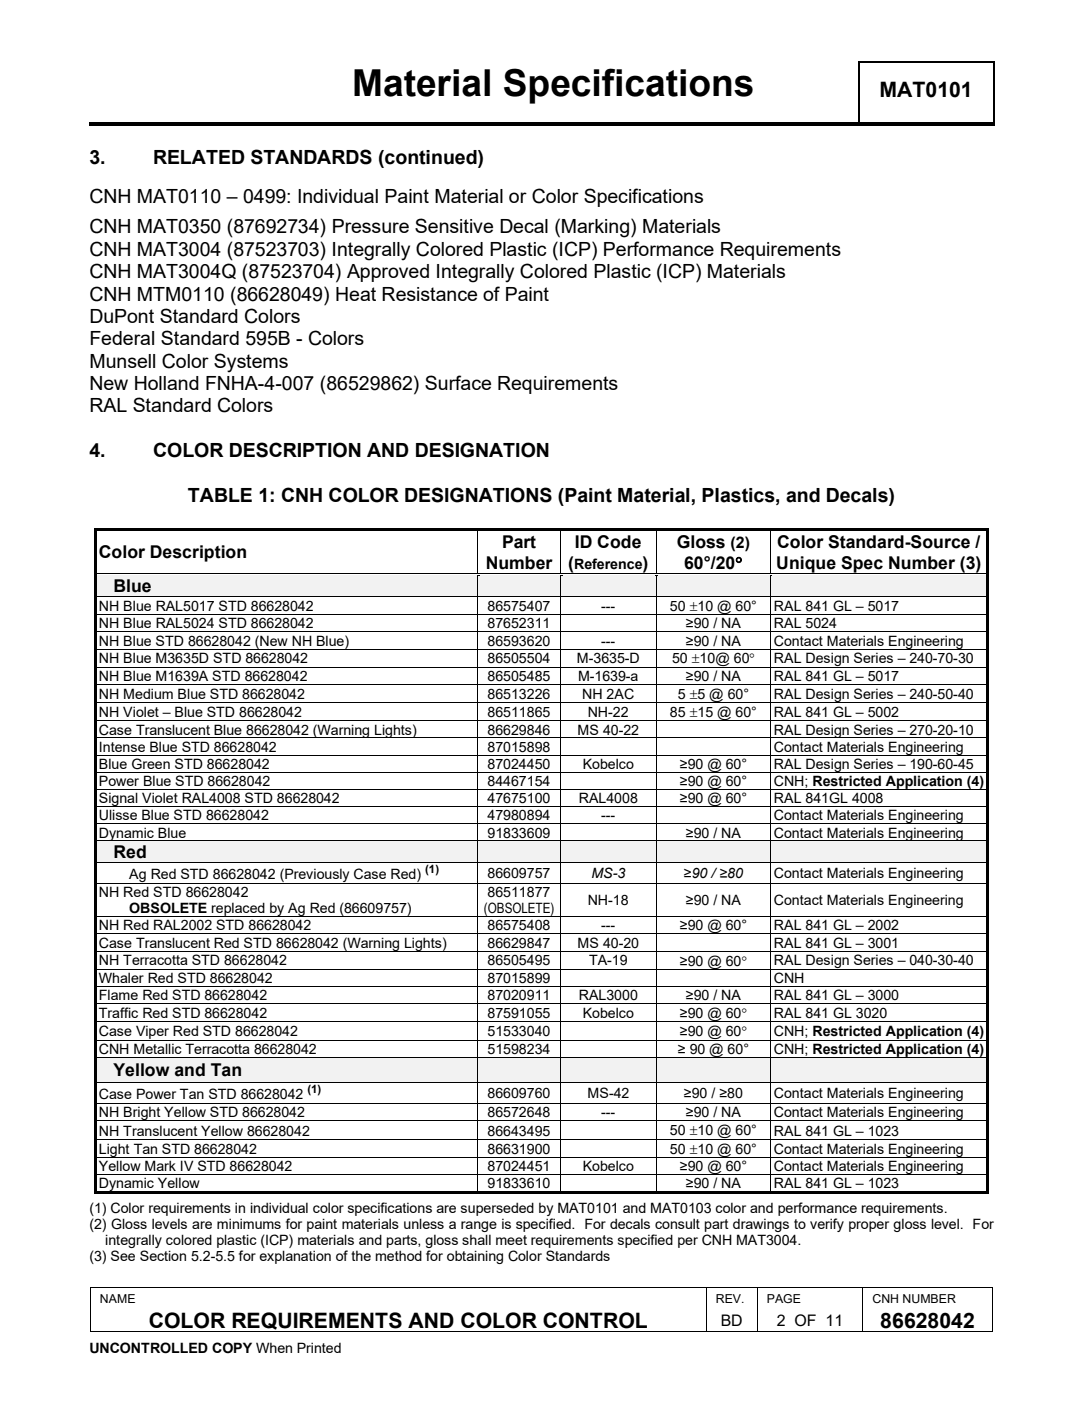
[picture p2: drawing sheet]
<svg xmlns="http://www.w3.org/2000/svg" width="216mm" height="279mm" viewBox="0 0 216 279" stroke-linecap="round" stroke-linejoin="round" font-family="sans-serif">
<defs><g id="words">
<text font-size="7.4" x="70.2" y="19.2">Material Specifications</text>
<g font-size="4.2">
<text x="175.4" y="19.4">MAT0101</text>
<text x="29.7" y="264.9">COLOR REQUIREMENTS AND COLOR CONTROL</text>
<text x="175.5" y="264.9">86628042</text>
</g>
<g font-size="3.9">
<text x="17.8" y="32.8">3.</text>
<text x="30.5" y="32.8">RELATED STANDARDS (continued)</text>
<text x="17.8" y="40.5">CNH MAT0110 – 0499: Individual Paint Material or Color Specifications</text>
<text x="17.8" y="46.6">CNH MAT0350 (87692734) Pressure Sensitive Decal (Marking) Materials</text>
<text x="17.8" y="51">CNH MAT3004 (87523703) Integrally Colored Plastic (ICP) Performance Requirements</text>
<text x="17.8" y="55.5">CNH MAT3004Q (87523704) Approved Integrally Colored Plastic (ICP) Materials</text>
<text x="17.8" y="59.9">CNH MTM0110 (86628049) Heat Resistance of Paint</text>
<text x="17.8" y="64.4">DuPont Standard Colors</text>
<text x="17.8" y="68.9">Federal Standard 595B - Colors</text>
<text x="17.8" y="73.3">Munsell Color Systems</text>
<text x="17.8" y="77.8">New Holland FNHA-4-007 (86529862) Surface Requirements</text>
<text x="17.8" y="82.2">RAL Standard Colors</text>
<text x="17.8" y="91.2">4.</text>
<text x="30.5" y="91.2">COLOR DESCRIPTION AND DESIGNATION</text>
<text x="37.5" y="100.1">TABLE 1: CNH COLOR DESIGNATIONS (Paint Material, Plastics, and Decals)</text>
</g>
<g font-size="3.5">
<text x="19.7" y="111.4">Color Description</text>
<text x="96.9" y="113.4">Number</text>
<text x="100.1" y="109.3">Part</text>
<text x="113.3" y="113.4">(</text>
<text x="114.6" y="109.3">ID Code</text>
<text x="128.1" y="113.4">)</text>
<text x="135" y="109.2">Gloss (2)</text>
<text x="136.4" y="113.5">60°/20°</text>
<text x="154.8" y="113.4">Unique Spec Number (3)</text>
<text x="155" y="109.3">Color Standard-Source /</text>
<text x="22.6" y="118.1">Blue</text>
<text x="22.6" y="171.1">Red</text>
<text x="22.6" y="214.6">Yellow and Tan</text>
</g>
<g font-size="3.2">
<text x="143.7" y="264.5">BD</text>
<text x="154.9" y="264.5">2 OF 11</text>
</g>
<g font-size="2.8">
<text x="114.5" y="113.4">Reference</text>
<text x="19.7" y="121.8">NH Blue RAL5017 STD 86628042</text>
<text x="19.7" y="125.3">NH Blue RAL5024 STD 86628042</text>
<text x="97.2" y="121.8">86575407</text>
<text x="97.2" y="125.3">87652311</text>
<text x="119.9" y="121.8">---</text>
<text x="133.6" y="121.9">50 ±10 @ 60°</text>
<text x="136.8" y="125.3">≥90 / NA</text>
<text x="154.3" y="121.8">RAL 841 GL – 5017</text>
<text x="154.3" y="125.3">RAL 5024</text>
<text x="19.7" y="128.8">NH Blue STD 86628042 (New NH Blue)</text>
<text x="97.2" y="128.8">86593620</text>
<text x="119.9" y="128.8">---</text>
<text x="136.8" y="128.8">≥90 / NA</text>
<text x="154.3" y="128.8">Contact Materials Engineering</text>
<text x="19.7" y="132.3">NH Blue M3635D STD 86628042</text>
<text x="19.7" y="135.8">NH Blue M1639A STD 86628042</text>
<text x="97.2" y="132.3">86505504</text>
<text x="97.2" y="135.8">86505485</text>
<text x="115.1" y="132.3">M-3635-D</text>
<text x="115.3" y="135.8">M-1639-a</text>
<text x="134" y="132.3">50 ±10@ 60°</text>
<text x="136.8" y="135.8">≥90 / NA</text>
<text x="154.3" y="132.3">RAL Design Series – 240-70-30</text>
<text x="154.3" y="135.8">RAL 841 GL – 5017</text>
<text x="19.7" y="139.4">NH Medium Blue STD 86628042</text>
<text x="19.7" y="143">NH Violet – Blue STD 86628042</text>
<text x="97.2" y="139.4">86513226</text>
<text x="97.2" y="143">86511865</text>
<text x="116.1" y="139.4">NH 2AC</text>
<text x="117.2" y="143">NH-22</text>
<text x="133.6" y="143">85 ±15 @ 60°</text>
<text x="135.2" y="139.4">5 ±5 @ 60°</text>
<text x="154.3" y="139.4">RAL Design Series – 240-50-40</text>
<text x="154.3" y="143">RAL 841 GL – 5002</text>
<text x="19.7" y="146.5">Case Translucent Blue 86628042 (Warning Lights)</text>
<text x="19.7" y="149.9">Intense Blue STD 86628042</text>
<text x="97.2" y="146.5">86629846</text>
<text x="97.2" y="149.9">87015898</text>
<text x="115.2" y="146.5">MS 40-22</text>
<text x="154.3" y="146.5">RAL Design Series – 270-20-10</text>
<text x="154.3" y="149.9">Contact Materials Engineering</text>
<text x="19.7" y="153.3">Blue Green STD 86628042</text>
<text x="97.2" y="153.3">87024450</text>
<text x="116.2" y="153.3">Kobelco</text>
<text x="135.6" y="153.3">≥90 @ 60°</text>
<text x="154.3" y="153.3">RAL Design Series – 190-60-45</text>
<text x="19.7" y="156.8">Power Blue STD 86628042</text>
<text x="19.7" y="160.2">Signal Violet RAL4008 STD 86628042</text>
<text x="97.2" y="156.8">84467154</text>
<text x="97.2" y="160.2">47675100</text>
<text x="115.4" y="160.2">RAL4008</text>
<text x="135.6" y="156.8">≥90 @ 60°</text>
<text x="135.6" y="160.2">≥90 @ 60°</text>
<text x="154.3" y="156.8">CNH; Restricted Application (4)</text>
<text x="154.3" y="160.2">RAL 841GL 4008</text>
<text x="19.7" y="163.6">Ulisse Blue STD 86628042</text>
<text x="19.7" y="167">Dynamic Blue</text>
<text x="97.2" y="163.6">47980894</text>
<text x="97.2" y="167">91833609</text>
<text x="119.9" y="163.6">---</text>
<text x="136.8" y="167">≥90 / NA</text>
<text x="154.3" y="163.6">Contact Materials Engineering</text>
<text x="154.3" y="167">Contact Materials Engineering</text>
<text x="19.7" y="178.9">NH Red STD 86628042</text>
<text x="25.8" y="175.3">Ag Red STD 86628042 (Previously Case Red)</text>
<text x="97.2" y="175.1">86609757</text>
<text x="97.2" y="178.9">86511877</text>
<text x="117.9" y="175.1">MS-3</text>
<text x="136.4" y="175.1">≥90 /≥80</text>
<text x="154.3" y="175.1">Contact Materials Engineering</text>
<text x="19.7" y="185.6">NH Red RAL2002 STD 86628042</text>
<text x="25.8" y="182.2">OBSOLETE replaced by Ag Red (86609757)</text>
<text x="96.5" y="182.2">(OBSOLETE)</text>
<text x="97.2" y="185.6">86575408</text>
<text x="117.2" y="180.6">NH-18</text>
<text x="119.9" y="185.6">---</text>
<text x="135.6" y="185.6">≥90 @ 60°</text>
<text x="136.8" y="180.6">≥90 / NA</text>
<text x="154.3" y="180.6">Contact Materials Engineering</text>
<text x="154.3" y="185.6">RAL 841 GL – 2002</text>
<text x="19.7" y="189">Case Translucent Red STD 86628042 (Warning Lights)</text>
<text x="97.2" y="189">86629847</text>
<text x="115.2" y="189">MS 40-20</text>
<text x="154.3" y="189">RAL 841 GL – 3001</text>
<text x="19.7" y="192.5">NH Terracotta STD 86628042</text>
<text x="19.7" y="196.1">Whaler Red STD 86628042</text>
<text x="97.2" y="192.5">86505495</text>
<text x="97.2" y="196.1">87015899</text>
<text x="117.5" y="192.5">TA-19</text>
<text x="135.6" y="192.6">≥90 @ 60°</text>
<text x="154.3" y="192.5">RAL Design Series – 040-30-40</text>
<text x="154.3" y="196.1">CNH</text>
<text x="19.7" y="199.5">Flame Red STD 86628042</text>
<text x="19.7" y="203">Traffic Red STD 86628042</text>
<text x="97.2" y="199.5">87020911</text>
<text x="97.2" y="203">87591055</text>
<text x="115.4" y="199.5">RAL3000</text>
<text x="116.2" y="203">Kobelco</text>
<text x="135.6" y="203.1">≥90 @ 60°</text>
<text x="136.8" y="199.5">≥90 / NA</text>
<text x="154.3" y="199.5">RAL 841 GL – 3000</text>
<text x="154.3" y="203">RAL 841 GL 3020</text>
<text x="19.7" y="206.7">Case Viper Red STD 86628042</text>
<text x="97.2" y="206.7">51533040</text>
<text x="135.6" y="206.7">≥90 @ 60°</text>
<text x="154.3" y="206.5">CNH; Restricted Application (4)</text>
<text x="19.7" y="210.2">CNH Metallic Terracotta 86628042</text>
<text x="97.2" y="210.2">51598234</text>
<text x="135.2" y="210.2">≥ 90 @ 60°</text>
<text x="154.3" y="210.2">CNH; Restricted Application (4)</text>
<text x="19.7" y="219.2">Case Power Tan STD 86628042</text>
<text x="97.2" y="218.9">86609760</text>
<text x="117.2" y="218.9">MS-42</text>
<text x="136.4" y="218.9">≥90 / ≥80</text>
<text x="154.3" y="218.9">Contact Materials Engineering</text>
<text x="19.7" y="222.8">NH Bright Yellow STD 86628042</text>
<text x="19.7" y="226.6">NH Translucent Yellow 86628042</text>
<text x="97.2" y="222.8">86572648</text>
<text x="97.2" y="226.6">86643495</text>
<text x="119.9" y="222.8">---</text>
<text x="133.6" y="226.4">50 ±10 @ 60°</text>
<text x="136.8" y="222.8">≥90 / NA</text>
<text x="154.3" y="222.8">Contact Materials Engineering</text>
<text x="154.3" y="226.6">RAL 841 GL – 1023</text>
<text x="19.7" y="230.1">Light Tan STD 86628042</text>
<text x="19.7" y="233.6">Yellow Mark IV STD 86628042</text>
<text x="97.2" y="230.1">86631900</text>
<text x="97.2" y="233.6">87024451</text>
<text x="116.2" y="233.6">Kobelco</text>
<text x="133.6" y="230.1">50 ±10 @ 60°</text>
<text x="135.6" y="233.6">≥90 @ 60°</text>
<text x="154.3" y="230.1">Contact Materials Engineering</text>
<text x="154.3" y="233.6">Contact Materials Engineering</text>
<text x="19.7" y="237">Dynamic Yellow</text>
<text x="97.2" y="237">91833610</text>
<text x="136.8" y="237">≥90 / NA</text>
<text x="154.3" y="237">RAL 841 GL – 1023</text>
<text x="17.8" y="241.9">(1) Color requirements in individual color specifications are superseded by MAT0101 and MAT0103 color and performance requirements.</text>
<text x="17.8" y="245.1">(2) Gloss levels are minimums for paint materials unless a range is specified. For decals consult part drawings to verify proper gloss level. For</text>
<text x="17.8" y="251.6">(3) See Section 5.2-5.5 for explanation of the method for obtaining Color Standards</text>
<text x="21" y="248.3">integrally colored plastic (ICP) materials and parts, gloss shall meet requirements specified per CNH MAT3004.</text>
<text x="17.8" y="269.9">UNCONTROLLED COPY When Printed</text>
</g>
<g font-size="2.5">
<text x="19.9" y="259.8">NAME</text>
<text x="142.7" y="259.8">REV.</text>
<text x="152.9" y="259.8">PAGE</text>
<text x="174" y="259.8">CNH NUMBER</text>
</g>
<g font-size="2.3">
<text x="84.8" y="174.1">(1)</text>
<text x="61.3" y="218">(1)</text>
</g>
</g></defs>
<g fill="#000">
<path d="M171.1 12.3h.3v.3h-.3zM198 12.3h.3v.3h-.3zM198 24.3h.3v.8h-.3zM95.2 105.9h.2zM111.7 105.9h.2zM130.8 105.9h.1zM153.6 105.9h.2zM17.9 256.7h.2v.1h-.2zM18.1 256.7h.2v.1h-.2zM140.8 256.7h.1v.1h-.1zM150.9 256.7h.2v.1h-.2zM172 256.7h.2v.1h-.2z"/>
<path d="M197.9 256.7h.1v.1h-.1zM17.9 265.5h.2v.1h-.2zM140.8 265.5h.1v.1h-.1zM150.9 265.5h.2v.1h-.2zM172 265.5h.2v.1h-.2zM197.9 265.5h.1v.1h-.1z"/>
</g>
<path d="M171.2 12.6v11.7M171.4 12.4h26.6M198.2 12.6v11.7" fill="none" stroke="#000" stroke-width=".34"/>
<g fill="#000">
<path d="M17.8 24.3h153.3v.8h-153.3z" fill-rule="evenodd"/>
<path d="M171.1 24.3h.7v.8h-.7z" fill-rule="evenodd"/>
<path d="M171.8 24.3h26.2v.8h-26.2z" fill-rule="evenodd"/>
<path d="M18.8 105.4h.5v.5h-.5z" fill-rule="evenodd"/>
<path d="M18.8 105.4h.5v.5h-.5z" fill-rule="evenodd"/>
<path d="M18.8 105.9h.5v8.4h-.5z" fill-rule="evenodd"/>
<path d="M19.3 105.4h75.9v.5h-75.9z" fill-rule="evenodd"/>
<path d="M95.2 105.4h.5v.5h-.5z" fill-rule="evenodd"/>
<path d="M95.7 105.4h16v.5h-16z" fill-rule="evenodd"/>
<path d="M111.7 105.4h.5v.5h-.5z" fill-rule="evenodd"/>
<path d="M112.2 105.4h18.6v.5h-18.6z" fill-rule="evenodd"/>
<path d="M130.8 105.4h.5v.5h-.5z" fill-rule="evenodd"/>
<path d="M131.3 105.4h22.3v.5h-22.3z" fill-rule="evenodd"/>
<path d="M153.6 105.4h.5v.5h-.5z" fill-rule="evenodd"/>
<path d="M154.1 105.4h42.5v.5h-42.5z" fill-rule="evenodd"/>
<path d="M196.6 105.4h.5v.5h-.5z" fill-rule="evenodd"/>
<path d="M196.6 105.4h.5v.5h-.5z" fill-rule="evenodd"/>
<path d="M196.6 105.9h.5v8.4h-.5z" fill-rule="evenodd"/>
</g>
<g fill="none" stroke="#000" stroke-width=".2">
<path d="M95.3 105.9v8.4M111.8 105.9v8.4M130.8 105.9v8.4M153.7 105.9v8.4M18 256.8v8.7M18.3 256.8h122.5M140.8 256.8v8.7M140.9 256.8h10M151 256.8v8.7M151.1 256.8h20.9M172.1 256.8v8.7M172.2 256.8h25.7"/>
<path d="M197.9 256.8v8.7M18.1 265.6h122.7M140.9 265.6h10M151.1 265.6h20.9M172.2 265.6h25.7"/>
</g>
<g fill="#f2f2f2">
<path d="M19.3 114.8h75.9v4.1h-75.9z" fill-rule="evenodd"/>
<path d="M95.4 114.8h16.3v4.1h-16.3z" fill-rule="evenodd"/>
<path d="M111.9 114.8h18.9v4.1h-18.9z" fill-rule="evenodd"/>
<path d="M130.9 114.8h22.7v4.1h-22.7z" fill-rule="evenodd"/>
<path d="M153.8 114.8h42.8v4.1h-42.8z" fill-rule="evenodd"/>
</g>
<g fill="#f2f2f2">
<path d="M19.7 114.8h75v4.1h-75z"/>
<path d="M95.9 114.9h15.3v3.9h-15.3z"/>
<path d="M112.4 114.9h17.8v3.9h-17.8z"/>
<path d="M131.5 114.9h21.6v3.9h-21.6z"/>
<path d="M154.3 114.9h42v3.9h-42z"/>
</g>
<path d="M18.8 114.3h.5v.6h-.5z" fill-rule="evenodd" fill="#000"/>
<path d="M19.3 114.4h75.9M19.3 114.7h75.9" fill="none" stroke="#000" stroke-width=".2"/>
<path d="M19.3 114.8h75.9" fill="none" stroke="#f2f2f2" stroke-width=".2"/>
<path d="M95.4 114.8l.3 .1z" fill="#f2f2f2"/>
<path d="M95.2 114.8l.2 .1zM95.2 114.3h.5v.2h-.5zM95.2 114.6h.5v.2h-.5z" fill="#000"/>
<path d="M95.7 114.4h16M95.7 114.7h16" fill="none" stroke="#000" stroke-width=".2"/>
<path d="M95.7 114.8h16" fill="none" stroke="#f2f2f2" stroke-width=".2"/>
<path d="M111.9 114.8l.3 .1z" fill="#f2f2f2"/>
<path d="M111.7 114.8l.2 .1zM111.7 114.3h.5v.2h-.5zM111.7 114.6h.5v.2h-.5z" fill="#000"/>
<path d="M112.2 114.4h18.6M112.2 114.7h18.6" fill="none" stroke="#000" stroke-width=".2"/>
<path d="M112.2 114.8h18.6" fill="none" stroke="#f2f2f2" stroke-width=".2"/>
<path d="M130.9 114.8l.4 .1z" fill="#f2f2f2"/>
<path d="M130.8 114.8l.1 .1zM130.8 114.3h.5v.2h-.5zM130.8 114.6h.5v.2h-.5z" fill="#000"/>
<path d="M131.3 114.4h22.3M131.3 114.7h22.3" fill="none" stroke="#000" stroke-width=".2"/>
<path d="M131.3 114.8h22.3" fill="none" stroke="#f2f2f2" stroke-width=".2"/>
<path d="M153.8 114.8l.3 .1z" fill="#f2f2f2"/>
<g fill="#000">
<path d="M18.8 118.9h.5v.1h-.5zM95.2 118.9h.2v.1h-.2zM111.7 118.9h.2v.1h-.2zM130.8 118.9h.1v.1h-.1zM153.6 114.8l.2 .1zM153.6 114.3h.5v.2h-.5zM153.6 114.6h.5v.2h-.5zM153.6 118.9h.2v.1h-.2zM196.6 118.9h.5v.1h-.5zM18.8 122.5h.5v.2h-.5zM18.8 125.9h.5v.2h-.5zM18.8 129.4h.5v.1h-.5z"/>
<path d="M18.8 133h.5v.1h-.5zM18.8 136.4h.5v.2h-.5zM95.2 122.5h.2v.2h-.2zM95.2 125.9h.2v.2h-.2zM95.2 129.4h.2v.1h-.2zM95.2 133h.2v.1h-.2zM95.2 136.4h.2v.2h-.2zM111.7 122.5h.2v.2h-.2zM111.7 125.9h.2v.2h-.2zM111.7 129.4h.2v.1h-.2zM111.7 133h.2v.1h-.2zM111.7 136.4h.2v.2h-.2z"/>
<path d="M130.8 122.5h.1v.2h-.1zM130.8 125.9h.1v.2h-.1zM130.8 129.4h.1v.1h-.1zM130.8 133h.1v.1h-.1zM130.8 136.4h.1v.2h-.1zM153.6 122.5h.2v.2h-.2zM153.6 125.9h.2v.2h-.2zM153.6 129.4h.2v.1h-.2zM153.6 133h.2v.1h-.2zM153.6 136.4h.2v.2h-.2zM196.6 122.5h.5v.2h-.5zM196.6 125.9h.5v.2h-.5z"/>
<path d="M196.6 129.4h.5v.1h-.5zM196.6 133h.5v.1h-.5zM196.6 136.4h.5v.2h-.5zM18.8 140h.5v.2h-.5zM18.8 143.7h.5v.1h-.5zM18.8 147.1h.5v.2h-.5zM18.8 150.5h.5v.2h-.5zM18.8 153.9h.5v.2h-.5zM18.8 157.4h.5v.1h-.5zM95.2 140h.2v.2h-.2zM95.2 143.7h.2v.1h-.2zM95.2 147.1h.2v.2h-.2z"/>
<path d="M95.2 150.5h.2v.2h-.2zM95.2 153.9h.2v.2h-.2zM95.2 157.4h.2v.1h-.2zM111.7 140h.2v.2h-.2zM111.7 143.7h.2v.1h-.2zM111.7 147.1h.2v.2h-.2zM111.7 150.5h.2v.2h-.2zM111.7 153.9h.2v.2h-.2zM111.7 157.4h.2v.1h-.2zM130.8 140h.1v.2h-.1zM130.8 143.7h.1v.1h-.1zM130.8 147.1h.1v.2h-.1z"/>
<path d="M130.8 150.5h.1v.2h-.1zM130.8 153.9h.1v.2h-.1zM130.8 157.4h.1v.1h-.1zM153.6 140h.2v.2h-.2zM153.6 143.7h.2v.1h-.2zM153.6 147.1h.2v.2h-.2zM153.6 150.5h.2v.2h-.2zM153.6 153.9h.2v.2h-.2zM153.6 157.4h.2v.1h-.2zM196.6 140h.5v.2h-.5zM196.6 143.7h.5v.1h-.5zM196.6 147.1h.5v.2h-.5z"/>
<path d="M196.6 150.5h.5v.2h-.5zM196.6 153.9h.5v.2h-.5zM196.6 157.4h.5v.1h-.5zM18.8 160.8h.5v.2h-.5zM18.8 164.2h.5v.2h-.5zM95.2 160.8h.2v.2h-.2zM95.2 164.2h.2v.2h-.2zM111.7 160.8h.2v.2h-.2zM111.7 164.2h.2v.2h-.2zM130.8 160.8h.1v.2h-.1zM130.8 164.2h.1v.2h-.1zM153.6 160.8h.2v.2h-.2z"/>
<path d="M153.6 164.2h.2v.2h-.2zM196.6 160.8h.5v.2h-.5zM196.6 164.2h.5v.2h-.5z"/>
</g>
<g fill="none" stroke="#000" stroke-width=".2">
<path d="M19.3 119h75.9M95.3 114.9v4M95.3 119v3.5M95.4 119h16.3M111.8 114.9v4M111.8 119v3.5M111.9 119h18.9M130.8 114.9v4M130.8 119v3.5M130.9 119h22.7M153.7 114.9v4M153.7 119v3.5"/>
<path d="M153.8 119h42.8M154.1 114.4h42.5M154.1 114.7h42.5M19.3 122.6h75.9M19.3 126h75.9M19.3 129.5h75.9M19.3 133.1h75.9M19.3 136.5h75.9M95.3 122.7v3.2M95.3 126.1v3.3M95.3 129.5v3.5M95.3 133.1v3.3"/>
<path d="M95.3 136.6v3.4M95.4 122.6h16.3M95.4 126h16.3M95.4 129.5h16.3M95.4 133.1h16.3M95.4 136.5h16.3M111.8 122.7v3.2M111.8 126.1v3.3M111.8 129.5v3.5M111.8 133.1v3.3M111.8 136.6v3.4M111.9 122.6h18.9"/>
<path d="M111.9 126h18.9M111.9 129.5h18.9M111.9 133.1h18.9M111.9 136.5h18.9M130.8 122.7v3.2M130.8 126.1v3.3M130.8 129.5v3.5M130.8 133.1v3.3M130.8 136.6v3.4M130.9 122.6h22.7M130.9 126h22.7M130.9 129.5h22.7"/>
<path d="M130.9 133.1h22.7M130.9 136.5h22.7M153.7 122.7v3.2M153.7 126.1v3.3M153.7 129.5v3.5M153.7 133.1v3.3M153.7 136.6v3.4M153.8 122.6h42.8M153.8 126h42.8M153.8 129.5h42.8M153.8 133.1h42.8M153.8 136.5h42.8"/>
<path d="M19.3 140.1h75.9M19.3 143.8h75.9M19.3 147.2h75.9M19.3 150.6h75.9M19.3 154h75.9M19.3 157.4h75.9M95.3 140.2v3.5M95.3 143.8v3.3M95.3 147.3v3.2M95.3 150.7v3.2M95.3 154.1v3.3M95.3 157.5v3.3"/>
<path d="M95.4 140.1h16.3M95.4 143.8h16.3M95.4 147.2h16.3M95.4 150.6h16.3M95.4 154h16.3M95.4 157.4h16.3M111.8 140.2v3.5M111.8 143.8v3.3M111.8 147.3v3.2M111.8 150.7v3.2M111.8 154.1v3.3M111.8 157.5v3.3"/>
<path d="M111.9 140.1h18.9M111.9 143.8h18.9M111.9 147.2h18.9M111.9 150.6h18.9M111.9 154h18.9M111.9 157.4h18.9M130.8 140.2v3.5M130.8 143.8v3.3M130.8 147.3v3.2M130.8 150.7v3.2M130.8 154.1v3.3M130.8 157.5v3.3"/>
<path d="M130.9 140.1h22.7M130.9 143.8h22.7M130.9 147.2h22.7M130.9 150.6h22.7M130.9 154h22.7M130.9 157.4h22.7M153.7 140.2v3.5M153.7 143.8v3.3M153.7 147.3v3.2M153.7 150.7v3.2M153.7 154.1v3.3M153.7 157.5v3.3"/>
<path d="M153.8 140.1h42.8M153.8 143.8h42.8M153.8 147.2h42.8M153.8 150.6h42.8M153.8 154h42.8M153.8 157.4h42.8M19.3 160.9h75.9M19.3 164.3h75.9M95.3 161v3.2M95.3 164.4v3.2M95.4 160.9h16.3M95.4 164.3h16.3"/>
<path d="M111.8 161v3.2M111.8 164.4v3.2M111.9 160.9h18.9M111.9 164.3h18.9M130.8 161v3.2M130.8 164.4v3.2M130.9 160.9h22.7M130.9 164.3h22.7M153.7 161v3.2M153.7 164.4v3.2M153.8 160.9h42.8M153.8 164.3h42.8"/>
</g>
<path d="M154.1 114.8h42.5" fill="none" stroke="#f2f2f2" stroke-width=".2"/>
<g fill="#000">
<path d="M18.8 114.9h.5v4h-.5z" fill-rule="evenodd"/>
<path d="M196.6 114.3h.5v.6h-.5z" fill-rule="evenodd"/>
<path d="M196.6 114.9h.5v4h-.5z" fill-rule="evenodd"/>
<path d="M18.8 119h.5v3.5h-.5z" fill-rule="evenodd"/>
<path d="M18.8 122.7h.5v3.2h-.5z" fill-rule="evenodd"/>
<path d="M18.8 126.1h.5v3.3h-.5z" fill-rule="evenodd"/>
<path d="M18.8 129.5h.5v3.5h-.5z" fill-rule="evenodd"/>
<path d="M18.8 133.1h.5v3.3h-.5z" fill-rule="evenodd"/>
<path d="M196.6 119h.5v3.5h-.5z" fill-rule="evenodd"/>
<path d="M196.6 122.7h.5v3.2h-.5z" fill-rule="evenodd"/>
<path d="M196.6 126.1h.5v3.3h-.5z" fill-rule="evenodd"/>
<path d="M196.6 129.5h.5v3.5h-.5z" fill-rule="evenodd"/>
<path d="M196.6 133.1h.5v3.3h-.5z" fill-rule="evenodd"/>
<path d="M18.8 136.6h.5v3.4h-.5z" fill-rule="evenodd"/>
<path d="M18.8 140.2h.5v3.5h-.5z" fill-rule="evenodd"/>
<path d="M18.8 143.8h.5v3.3h-.5z" fill-rule="evenodd"/>
<path d="M18.8 147.3h.5v3.2h-.5z" fill-rule="evenodd"/>
<path d="M18.8 150.7h.5v3.2h-.5z" fill-rule="evenodd"/>
<path d="M18.8 154.1h.5v3.3h-.5z" fill-rule="evenodd"/>
<path d="M196.6 136.6h.5v3.4h-.5z" fill-rule="evenodd"/>
<path d="M196.6 140.2h.5v3.5h-.5z" fill-rule="evenodd"/>
<path d="M196.6 143.8h.5v3.3h-.5z" fill-rule="evenodd"/>
<path d="M196.6 147.3h.5v3.2h-.5z" fill-rule="evenodd"/>
<path d="M196.6 150.7h.5v3.2h-.5z" fill-rule="evenodd"/>
<path d="M196.6 154.1h.5v3.3h-.5z" fill-rule="evenodd"/>
<path d="M18.8 157.5h.5v3.3h-.5z" fill-rule="evenodd"/>
<path d="M18.8 161h.5v3.2h-.5z" fill-rule="evenodd"/>
<path d="M18.8 164.4h.5v3.2h-.5z" fill-rule="evenodd"/>
<path d="M196.6 157.5h.5v3.3h-.5z" fill-rule="evenodd"/>
<path d="M196.6 161h.5v3.2h-.5z" fill-rule="evenodd"/>
<path d="M196.6 164.4h.5v3.2h-.5z" fill-rule="evenodd"/>
</g>
<g fill="#f2f2f2">
<path d="M19.3 167.8h75.9v4.1h-75.9z" fill-rule="evenodd"/>
<path d="M95.4 167.8h16.3v4.1h-16.3z" fill-rule="evenodd"/>
<path d="M111.9 167.8h18.9v4.1h-18.9z" fill-rule="evenodd"/>
<path d="M130.9 167.8h22.7v4.1h-22.7z" fill-rule="evenodd"/>
<path d="M153.8 167.8h42.8v4.1h-42.8z" fill-rule="evenodd"/>
</g>
<g fill="#f2f2f2">
<path d="M19.7 167.8h75v4.1h-75z"/>
<path d="M95.9 167.8h15.3v4.1h-15.3z"/>
<path d="M112.4 167.8h17.8v4.1h-17.8z"/>
<path d="M131.5 167.8h21.6v4.1h-21.6z"/>
<path d="M154.3 167.8h42v4.1h-42z"/>
</g>
<g fill="#000">
<path d="M18.8 167.6h.5v.2h-.5zM18.8 171.9h.5v.1h-.5zM18.8 176.1h.5v.2h-.5zM95.2 167.6h.2v.2h-.2zM95.2 171.9h.2v.1h-.2zM95.2 176.1h.2v.2h-.2zM111.7 167.6h.2v.2h-.2zM111.7 171.9h.2v.1h-.2zM111.7 176.1h.2v.2h-.2zM130.8 167.6h.1v.2h-.1zM130.8 171.9h.1v.1h-.1zM130.8 176.1h.1v.2h-.1z"/>
<path d="M153.6 167.6h.2v.2h-.2zM153.6 171.9h.2v.1h-.2zM153.6 176.1h.2v.2h-.2zM196.6 167.6h.5v.2h-.5zM196.6 171.9h.5v.1h-.5zM196.6 176.1h.5v.2h-.5zM18.8 182.8h.5v.1h-.5zM18.8 186.2h.5v.2h-.5zM18.8 189.6h.5v.2h-.5zM18.8 193.3h.5v.1h-.5zM18.8 196.7h.5v.1h-.5zM95.2 182.8h.2v.1h-.2z"/>
<path d="M95.2 186.2h.2v.2h-.2zM95.2 189.6h.2v.2h-.2zM95.2 193.3h.2v.1h-.2zM95.2 196.7h.2v.1h-.2zM111.7 182.8h.2v.1h-.2zM111.7 186.2h.2v.2h-.2zM111.7 189.6h.2v.2h-.2zM111.7 193.3h.2v.1h-.2zM111.7 196.7h.2v.1h-.2zM130.8 182.8h.1v.1h-.1zM130.8 186.2h.1v.2h-.1zM130.8 189.6h.1v.2h-.1z"/>
<path d="M130.8 193.3h.1v.1h-.1zM130.8 196.7h.1v.1h-.1zM153.6 182.8h.2v.1h-.2zM153.6 186.2h.2v.2h-.2zM153.6 189.6h.2v.2h-.2zM153.6 193.3h.2v.1h-.2zM153.6 196.7h.2v.1h-.2zM196.6 182.8h.5v.1h-.5zM196.6 186.2h.5v.2h-.5zM196.6 189.6h.5v.2h-.5zM196.6 193.3h.5v.1h-.5zM196.6 196.7h.5v.1h-.5z"/>
<path d="M18.8 200.1h.5v.1h-.5zM18.8 203.7h.5v.2h-.5zM18.8 207.3h.5v.2h-.5zM95.2 200.1h.2v.1h-.2zM95.2 203.7h.2v.2h-.2zM95.2 207.3h.2v.2h-.2zM111.7 200.1h.2v.1h-.2zM111.7 203.7h.2v.2h-.2zM111.7 207.3h.2v.2h-.2zM130.8 200.1h.1v.1h-.1zM130.8 203.7h.1v.2h-.1zM130.8 207.3h.1v.2h-.1z"/>
<path d="M153.6 200.1h.2v.1h-.2zM153.6 203.7h.2v.2h-.2zM153.6 207.3h.2v.2h-.2zM196.6 200.1h.5v.1h-.5zM196.6 203.7h.5v.2h-.5zM196.6 207.3h.5v.2h-.5z"/>
</g>
<g fill="none" stroke="#000" stroke-width=".2">
<path d="M19.3 167.7h75.9M19.3 172h75.9M19.3 176.2h75.9M95.3 167.8v4.1M95.3 172v4.1M95.3 176.3v6.5M95.4 167.7h16.3M95.4 172h16.3M95.4 176.2h16.3M111.8 167.8v4.1M111.8 172v4.1M111.8 176.3v6.5"/>
<path d="M111.9 167.7h18.9M111.9 172h18.9M111.9 176.2h18.9M130.8 167.8v4.1M130.8 172v4.1M130.8 176.3v6.5M130.9 167.7h22.7M130.9 172h22.7M130.9 176.2h22.7M153.7 167.8v4.1M153.7 172v4.1M153.7 176.3v6.5"/>
<path d="M153.8 167.7h42.8M153.8 172h42.8M153.8 176.2h42.8M19.3 182.8h75.9M19.3 186.3h75.9M19.3 189.7h75.9M19.3 193.3h75.9M19.3 196.8h75.9M95.3 182.9v3.3M95.3 186.4v3.2M95.3 189.8v3.5M95.3 193.4v3.3"/>
<path d="M95.3 196.8v3.3M95.4 182.8h16.3M95.4 186.3h16.3M95.4 189.7h16.3M95.4 193.3h16.3M95.4 196.8h16.3M111.8 182.9v3.3M111.8 186.4v3.2M111.8 189.8v3.5M111.8 193.4v3.3M111.8 196.8v3.3M111.9 182.8h18.9"/>
<path d="M111.9 186.3h18.9M111.9 189.7h18.9M111.9 193.3h18.9M111.9 196.8h18.9M130.8 182.9v3.3M130.8 186.4v3.2M130.8 189.8v3.5M130.8 193.4v3.3M130.8 196.8v3.3M130.9 182.8h22.7M130.9 186.3h22.7M130.9 189.7h22.7"/>
<path d="M130.9 193.3h22.7M130.9 196.8h22.7M153.7 182.9v3.3M153.7 186.4v3.2M153.7 189.8v3.5M153.7 193.4v3.3M153.7 196.8v3.3M153.8 182.8h42.8M153.8 186.3h42.8M153.8 189.7h42.8M153.8 193.3h42.8M153.8 196.8h42.8"/>
<path d="M19.3 200.2h75.9M19.3 203.8h75.9M19.3 207.4h75.9M95.3 200.2v3.5M95.3 203.9v3.4M95.3 207.5v3.3M95.4 200.2h16.3M95.4 203.8h16.3M95.4 207.4h16.3M111.8 200.2v3.5M111.8 203.9v3.4M111.8 207.5v3.3"/>
<path d="M111.9 200.2h18.9M111.9 203.8h18.9M111.9 207.4h18.9M130.8 200.2v3.5M130.8 203.9v3.4M130.8 207.5v3.3M130.9 200.2h22.7M130.9 203.8h22.7M130.9 207.4h22.7M153.7 200.2v3.5M153.7 203.9v3.4M153.7 207.5v3.3"/>
<path d="M153.8 200.2h42.8M153.8 203.8h42.8M153.8 207.4h42.8"/>
</g>
<g fill="#000">
<path d="M18.8 167.8h.5v4.1h-.5z" fill-rule="evenodd"/>
<path d="M18.8 172h.5v4.1h-.5z" fill-rule="evenodd"/>
<path d="M196.6 167.8h.5v4.1h-.5z" fill-rule="evenodd"/>
<path d="M196.6 172h.5v4.1h-.5z" fill-rule="evenodd"/>
<path d="M18.8 176.3h.5v6.5h-.5z" fill-rule="evenodd"/>
<path d="M18.8 182.9h.5v3.3h-.5z" fill-rule="evenodd"/>
<path d="M18.8 186.4h.5v3.2h-.5z" fill-rule="evenodd"/>
<path d="M18.8 189.8h.5v3.5h-.5z" fill-rule="evenodd"/>
<path d="M18.8 193.4h.5v3.3h-.5z" fill-rule="evenodd"/>
<path d="M196.6 176.3h.5v6.5h-.5z" fill-rule="evenodd"/>
<path d="M196.6 182.9h.5v3.3h-.5z" fill-rule="evenodd"/>
<path d="M196.6 186.4h.5v3.2h-.5z" fill-rule="evenodd"/>
<path d="M196.6 189.8h.5v3.5h-.5z" fill-rule="evenodd"/>
<path d="M196.6 193.4h.5v3.3h-.5z" fill-rule="evenodd"/>
<path d="M18.8 196.8h.5v3.3h-.5z" fill-rule="evenodd"/>
<path d="M18.8 200.2h.5v3.5h-.5z" fill-rule="evenodd"/>
<path d="M18.8 203.9h.5v3.4h-.5z" fill-rule="evenodd"/>
<path d="M18.8 207.5h.5v3.3h-.5z" fill-rule="evenodd"/>
<path d="M196.6 196.8h.5v3.3h-.5z" fill-rule="evenodd"/>
<path d="M196.6 200.2h.5v3.5h-.5z" fill-rule="evenodd"/>
<path d="M196.6 203.9h.5v3.4h-.5z" fill-rule="evenodd"/>
<path d="M196.6 207.5h.5v3.3h-.5z" fill-rule="evenodd"/>
</g>
<g fill="#f2f2f2">
<path d="M19.3 210.9h75.9v4.8h-75.9z" fill-rule="evenodd"/>
<path d="M95.4 210.9h16.3v4.8h-16.3z" fill-rule="evenodd"/>
<path d="M95.9 211.7h15.3v3.3h-15.3z" fill-rule="evenodd"/>
<path d="M111.9 210.9h18.9v4.8h-18.9z" fill-rule="evenodd"/>
<path d="M112.4 211.7h17.8v3.3h-17.8z" fill-rule="evenodd"/>
<path d="M130.9 210.9h22.7v4.8h-22.7z" fill-rule="evenodd"/>
<path d="M131.5 211.7h21.6v3.3h-21.6z" fill-rule="evenodd"/>
<path d="M153.8 210.9h42.8v4.8h-42.8z" fill-rule="evenodd"/>
<path d="M154.3 211.7h42v3.3h-42z" fill-rule="evenodd"/>
</g>
<path d="M19.7 210.9h75v4.8h-75z" fill="#f2f2f2"/>
<g fill="#000">
<path d="M18.8 210.8h.5v.1h-.5zM18.8 215.7h.5v.2h-.5zM95.2 210.8h.2v.1h-.2zM95.2 215.7h.2v.2h-.2zM111.7 210.8h.2v.1h-.2zM111.7 215.7h.2v.2h-.2zM130.8 210.8h.1v.1h-.1zM130.8 215.7h.1v.2h-.1zM153.6 210.8h.2v.1h-.2zM153.6 215.7h.2v.2h-.2zM196.6 210.8h.5v.1h-.5zM196.6 215.7h.5v.2h-.5z"/>
<path d="M18.8 220h.5v.1h-.5zM18.8 223.4h.5v.1h-.5zM18.8 227.2h.5v.1h-.5zM18.8 230.8h.5v.1h-.5zM18.8 234.2h.5v.2h-.5zM95.2 220h.2v.1h-.2zM95.2 223.4h.2v.1h-.2zM95.2 227.2h.2v.1h-.2zM95.2 230.8h.2v.1h-.2zM95.2 234.2h.2v.2h-.2zM111.7 220h.2v.1h-.2zM111.7 223.4h.2v.1h-.2z"/>
<path d="M111.7 227.2h.2v.1h-.2zM111.7 230.8h.2v.1h-.2zM111.7 234.2h.2v.2h-.2zM130.8 220h.1v.1h-.1zM130.8 223.4h.1v.1h-.1zM130.8 227.2h.1v.1h-.1zM130.8 230.8h.1v.1h-.1zM130.8 234.2h.1v.2h-.1zM153.6 220h.2v.1h-.2zM153.6 223.4h.2v.1h-.2zM153.6 227.2h.2v.1h-.2zM153.6 230.8h.2v.1h-.2z"/>
<path d="M153.6 234.2h.2v.2h-.2zM196.6 220h.5v.1h-.5zM196.6 223.4h.5v.1h-.5zM196.6 227.2h.5v.1h-.5zM196.6 230.8h.5v.1h-.5zM196.6 234.2h.5v.2h-.5z"/>
</g>
<g fill="none" stroke="#000" stroke-width=".2">
<path d="M19.3 210.9h75.9M19.3 215.8h75.9M95.3 210.9v4.8M95.3 215.9v4.1M95.4 210.9h16.3M95.4 215.8h16.3M111.8 210.9v4.8M111.8 215.9v4.1M111.9 210.9h18.9M111.9 215.8h18.9M130.8 210.9v4.8M130.8 215.9v4.1"/>
<path d="M130.9 210.9h22.7M130.9 215.8h22.7M153.7 210.9v4.8M153.7 215.9v4.1M153.8 210.9h42.8M153.8 215.8h42.8M19.3 220h75.9M19.3 223.4h75.9M19.3 227.2h75.9M19.3 230.8h75.9M19.3 234.3h75.9M95.3 220.1v3.3"/>
<path d="M95.3 223.5v3.7M95.3 227.3v3.5M95.3 230.9v3.3M95.3 234.4v3.2M95.4 220h16.3M95.4 223.4h16.3M95.4 227.2h16.3M95.4 230.8h16.3M95.4 234.3h16.3M111.8 220.1v3.3M111.8 223.5v3.7M111.8 227.3v3.5"/>
<path d="M111.8 230.9v3.3M111.8 234.4v3.2M111.9 220h18.9M111.9 223.4h18.9M111.9 227.2h18.9M111.9 230.8h18.9M111.9 234.3h18.9M130.8 220.1v3.3M130.8 223.5v3.7M130.8 227.3v3.5M130.8 230.9v3.3M130.8 234.4v3.2"/>
<path d="M130.9 220h22.7M130.9 223.4h22.7M130.9 227.2h22.7M130.9 230.8h22.7M130.9 234.3h22.7M153.7 220.1v3.3M153.7 223.5v3.7M153.7 227.3v3.5M153.7 230.9v3.3M153.7 234.4v3.2M153.8 220h42.8M153.8 223.4h42.8"/>
<path d="M153.8 227.2h42.8M153.8 230.8h42.8M153.8 234.3h42.8"/>
</g>
<g fill="#000">
<path d="M18.8 210.9h.5v4.8h-.5z" fill-rule="evenodd"/>
<path d="M18.8 215.9h.5v4.1h-.5z" fill-rule="evenodd"/>
<path d="M196.6 210.9h.5v4.8h-.5z" fill-rule="evenodd"/>
<path d="M196.6 215.9h.5v4.1h-.5z" fill-rule="evenodd"/>
<path d="M18.8 220.1h.5v3.3h-.5z" fill-rule="evenodd"/>
<path d="M18.8 223.5h.5v3.7h-.5z" fill-rule="evenodd"/>
<path d="M18.8 227.3h.5v3.5h-.5z" fill-rule="evenodd"/>
<path d="M18.8 230.9h.5v3.3h-.5z" fill-rule="evenodd"/>
<path d="M18.8 234.4h.5v3.2h-.5z" fill-rule="evenodd"/>
<path d="M18.8 237.6h.5v.5h-.5z" fill-rule="evenodd"/>
<path d="M18.8 237.6h.5v.5h-.5z" fill-rule="evenodd"/>
<path d="M19.3 237.6h75.9v.5h-75.9z" fill-rule="evenodd"/>
<path d="M95.2 237.6h.5v.5h-.5z" fill-rule="evenodd"/>
<path d="M95.7 237.6h16v.5h-16z" fill-rule="evenodd"/>
<path d="M111.7 237.6h.5v.5h-.5z" fill-rule="evenodd"/>
<path d="M112.2 237.6h18.6v.5h-18.6z" fill-rule="evenodd"/>
<path d="M130.8 237.6h.5v.5h-.5z" fill-rule="evenodd"/>
<path d="M131.3 237.6h22.3v.5h-22.3z" fill-rule="evenodd"/>
<path d="M153.6 237.6h.5v.5h-.5z" fill-rule="evenodd"/>
<path d="M154.1 237.6h42.5v.5h-42.5z" fill-rule="evenodd"/>
<path d="M196.6 220.1h.5v3.3h-.5z" fill-rule="evenodd"/>
<path d="M196.6 223.5h.5v3.7h-.5z" fill-rule="evenodd"/>
<path d="M196.6 227.3h.5v3.5h-.5z" fill-rule="evenodd"/>
<path d="M196.6 230.9h.5v3.3h-.5z" fill-rule="evenodd"/>
<path d="M196.6 234.4h.5v3.2h-.5z" fill-rule="evenodd"/>
<path d="M196.6 237.6h.5v.5h-.5z" fill-rule="evenodd"/>
<path d="M196.6 237.6h.5v.5h-.5z" fill-rule="evenodd"/>
</g>
<use href="#words"/>
</svg>
